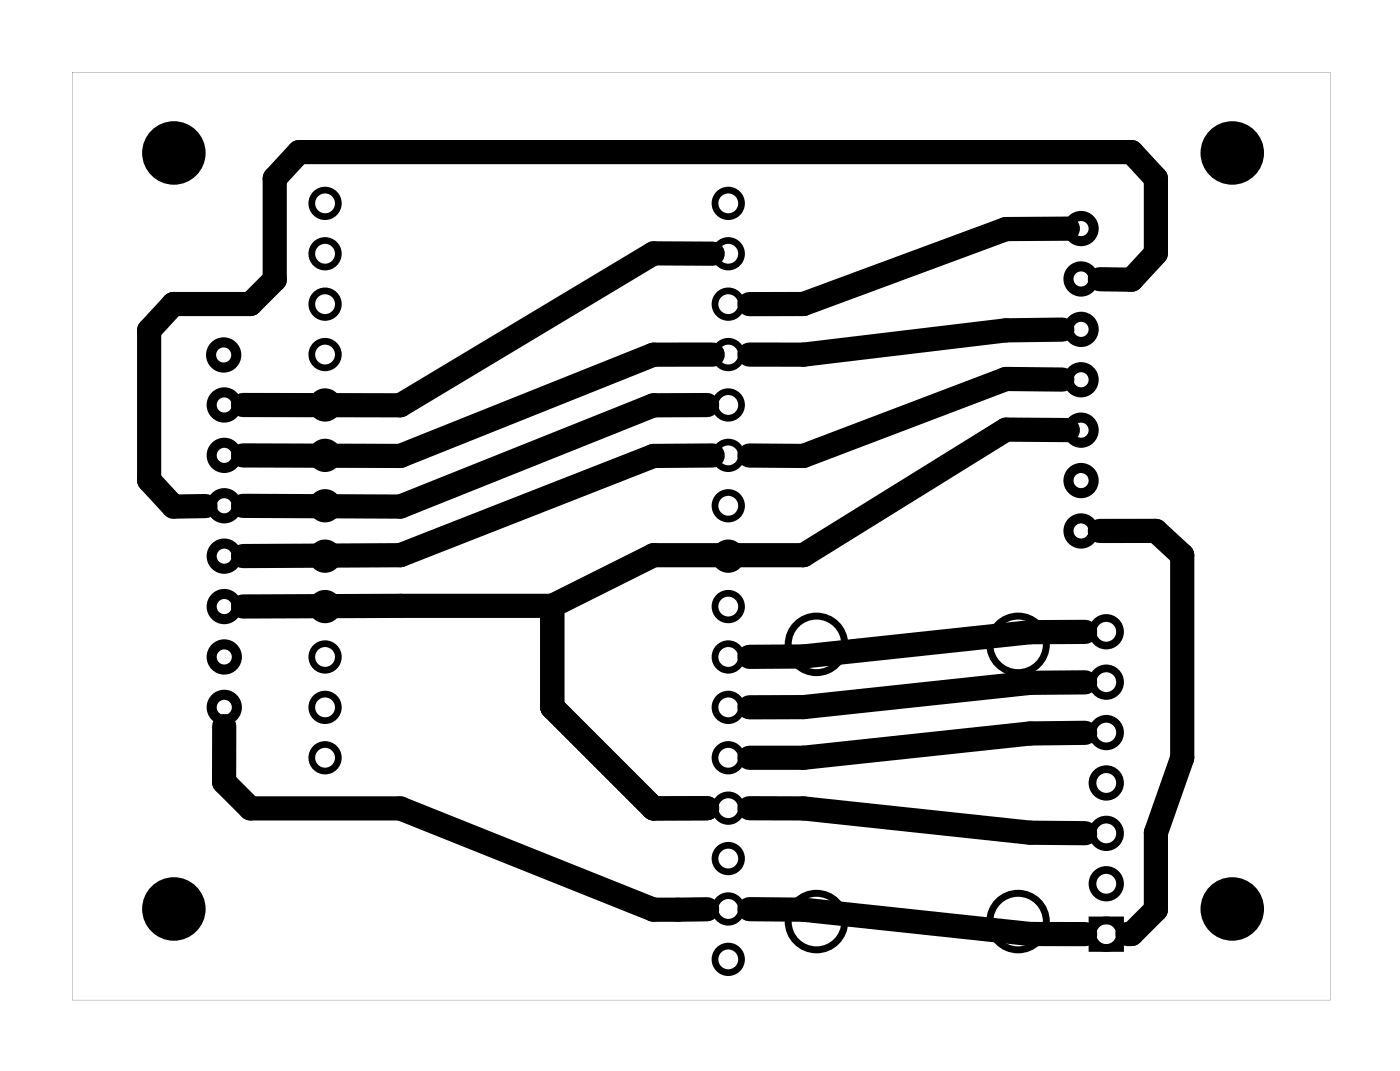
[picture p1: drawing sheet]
<svg xmlns="http://www.w3.org/2000/svg" width="71mm" height="54mm" viewBox="0 0 71 54" stroke-linecap="round" stroke-linejoin="round" font-family="sans-serif">
<path d="M3.6 3.6h63.4v46.8h-63.4zM3.6 3.6v46.8h63.4v-46.8z" fill="#000"/>
<g fill="none" stroke="#000" stroke-width=".35">
<circle cx="41.1" cy="32.5" r="1.43"/>
<circle cx="51.3" cy="32.5" r="1.43"/>
<circle cx="41.1" cy="46.4" r="1.43"/>
<circle cx="51.3" cy="46.4" r="1.43"/>
</g>
<g fill="none" stroke="#000" stroke-width=".39">
<path d="M55.1 46.4h1.3v1.4h-1.3z"/>
<circle cx="55.8" cy="39.5" r=".69"/>
<circle cx="55.8" cy="34.4" r=".69"/>
<circle cx="55.8" cy="36.9" r=".69"/>
<circle cx="55.8" cy="31.8" r=".69"/>
<circle cx="55.8" cy="44.5" r=".69"/>
<circle cx="55.8" cy="42" r=".69"/>
<circle cx="55.8" cy="47.1" r=".69"/>
</g>
<g fill="none" stroke="#000" stroke-width=".34">
<circle cx="16.4" cy="15.3" r=".67"/>
<circle cx="16.4" cy="17.9" r=".67"/>
<circle cx="16.4" cy="12.8" r=".67"/>
<circle cx="16.4" cy="10.2" r=".67"/>
<circle cx="36.7" cy="15.3" r=".67"/>
<circle cx="36.7" cy="17.9" r=".67"/>
<circle cx="36.7" cy="12.8" r=".67"/>
<circle cx="36.7" cy="10.2" r=".67"/>
<circle cx="16.4" cy="28" r=".67"/>
<circle cx="16.4" cy="25.5" r=".67"/>
<circle cx="16.4" cy="20.4" r=".67"/>
<circle cx="16.4" cy="30.6" r=".67"/>
<circle cx="16.4" cy="22.9" r=".67"/>
<circle cx="16.4" cy="33.1" r=".67"/>
<circle cx="16.4" cy="38.2" r=".67"/>
<circle cx="16.4" cy="35.6" r=".67"/>
<circle cx="36.7" cy="28" r=".67"/>
<circle cx="36.7" cy="30.6" r=".67"/>
<circle cx="36.7" cy="22.9" r=".67"/>
<circle cx="36.7" cy="25.5" r=".67"/>
<circle cx="36.7" cy="20.4" r=".67"/>
<circle cx="36.7" cy="33.1" r=".67"/>
<circle cx="36.7" cy="35.6" r=".67"/>
<circle cx="36.7" cy="38.2" r=".67"/>
<circle cx="36.7" cy="43.3" r=".67"/>
<circle cx="36.7" cy="48.3" r=".67"/>
<circle cx="36.7" cy="45.8" r=".67"/>
<circle cx="36.7" cy="40.7" r=".67"/>
</g>
<g fill="none" stroke="#000" stroke-width=".51">
<circle cx="11.3" cy="17.9" r=".64"/>
<circle cx="54.5" cy="19.1" r=".64"/>
<circle cx="54.5" cy="16.6" r=".64"/>
<circle cx="54.5" cy="14.1" r=".64"/>
<circle cx="54.5" cy="11.5" r=".64"/>
<circle cx="11.3" cy="22.9" r=".64"/>
<circle cx="11.3" cy="28" r=".64"/>
<circle cx="11.3" cy="25.5" r=".64"/>
<circle cx="11.3" cy="20.4" r=".64"/>
<circle cx="11.3" cy="30.6" r=".64"/>
<circle cx="11.3" cy="35.6" r=".64"/>
<circle cx="11.3" cy="33.1" r=".64"/>
<circle cx="54.5" cy="26.8" r=".64"/>
<circle cx="54.5" cy="24.2" r=".64"/>
<circle cx="54.5" cy="21.7" r=".64"/>
</g>
<g fill="#000">
<circle cx="8.8" cy="7.7" r="1.6"/>
<circle cx="62.1" cy="7.7" r="1.6"/>
<circle cx="8.8" cy="45.8" r="1.6"/>
<circle cx="62.1" cy="45.8" r="1.6"/>
</g>
<g fill="none" stroke="#000" stroke-width="1.2">
<path d="M35.9 17.9h-3l-12.7 5.1h-8M35.9 12.8h-3l-12.7 7.6h-8M53.5 19.1h-2.8l-10.2 3.9h-2.7M53.5 16.6h-2.8l-10.2 1.3h-2.7M53.8 11.5h-3.1l-10.2 3.8h-2.7M55.4 14.1h1.6l1.3-1.3v-3.8l-1.3-1.3h-41.9l-1.3 1.3v5.1l-1.2 1.2h-3.9l-1.2 1.3v7.6l1.2 1.3h1.7M11.3 36.6v2.8l1.3 1.3h7.6l12.7 5.1h2.7M27.8 30.5v5.1l5.1 5.1h2.7M27.8 30.5l-15.6 .1M35.6 20.4h-2.7l-12.7 5.1h-8M35.9 23h-3l-12.7 5h-8M53.8 21.7h-3.1l-10.2 6.3h-7.6l-5.1 2.5"/>
<path d="M54.7 34.4h-2.8l-11.4 1.2h-2.7M54.7 31.8l-2.8 .1-11.4 1.2h-2.7M54.7 36.9l-2.8 .1-11.4 1.2h-2.7M55.4 26.8h2.9l1.3 1.2v10.2l-1.3 3.8v3.8l-1.3 1.3h-.2M37.8 45.8h2.7l11.4 1.3h2.8M37.8 40.7h2.7l11.4 1.3h2.8"/>
</g>
</svg>
